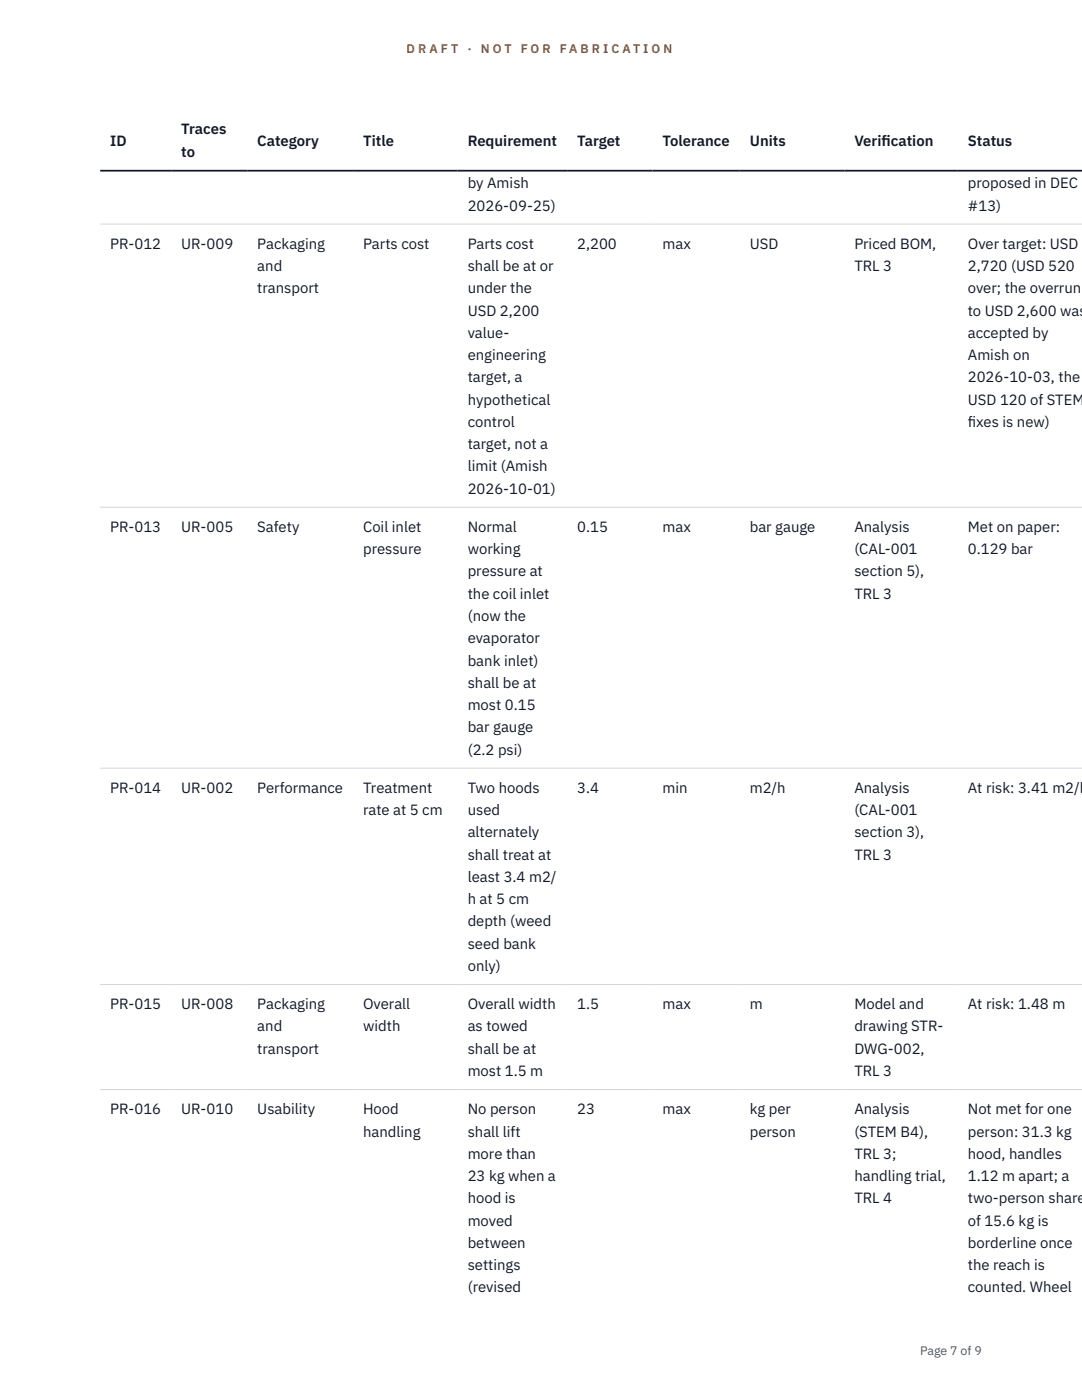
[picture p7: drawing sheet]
<svg xmlns="http://www.w3.org/2000/svg" width="216mm" height="279mm" viewBox="0 0 216 279" stroke-linecap="round" stroke-linejoin="round" font-family="sans-serif">
<defs><g id="words">
<g font-size="3" fill="#111827">
<text x="22" y="29.1">ID</text>
<text x="36.2" y="26.8">Traces</text>
<text x="51.3" y="29.1">Category</text>
<text x="72.5" y="29.1">Title</text>
<text x="93.3" y="29.1">Requirement</text>
<text x="115.2" y="29.1">Target</text>
<text x="132.2" y="29.1">Tolerance</text>
<text x="149.6" y="29.1">Units</text>
<text x="170.5" y="29.1">Verif</text>
<text x="175.9" y="29.1">ication</text>
<text x="193.1" y="29.1">Status</text>
<text x="36.2" y="31.3">to</text>
<text x="93.3" y="37.6">by Amish</text>
<text x="193.1" y="37.6">proposed in DEC</text>
<text x="93.3" y="42">2026-09-25)</text>
<text x="193.1" y="42">#13)</text>
<text x="22" y="49.6">PR-012</text>
<text x="36.2" y="49.6">UR-009</text>
<text x="51.3" y="49.6">Packaging</text>
<text x="72.5" y="49.6">Parts cost</text>
<text x="93.3" y="49.6">Parts cost</text>
<text x="115.2" y="49.6">2,200</text>
<text x="132.2" y="49.6">max</text>
<text x="149.6" y="49.6">USD</text>
<text x="170.5" y="49.6">Priced BOM,</text>
<text x="193.1" y="49.6">Over target: USD</text>
<text x="51.3" y="54.1">and</text>
<text x="51.3" y="58.5">transport</text>
<text x="93.3" y="54.1">shall be at or</text>
<text x="93.3" y="58.5">under the</text>
<text x="170.5" y="54.1">TRL 3</text>
<text x="193.1" y="54.1">2,720 (USD 520</text>
<text x="193.1" y="58.5">over; the overrun</text>
<text x="93.3" y="63">USD 2,200</text>
<text x="193.1" y="63">to USD 2,600 was</text>
<text x="93.3" y="67.4">value-</text>
<text x="93.3" y="71.9">engineering</text>
<text x="193.1" y="67.4">accepted by</text>
<text x="193.1" y="71.9">Amish on</text>
<text x="93.3" y="76.3">target, a</text>
<text x="193.1" y="76.3">2026-10-03, the</text>
<text x="93.3" y="80.8">hypothetical</text>
<text x="193.1" y="80.8">USD 120 of STEM</text>
<text x="93.3" y="85.2">control</text>
<text x="93.3" y="89.6">target, not a</text>
<text x="193.1" y="85.2">f</text>
<text x="193.1" y="85.2">ixes is new)</text>
<text x="93.3" y="94.1">limit (Amish</text>
<text x="93.3" y="98.5">2026-10-01)</text>
<text x="22" y="106.2">PR-013</text>
<text x="36.2" y="106.2">UR-005</text>
<text x="51.3" y="106.2">Safety</text>
<text x="72.5" y="106.2">Coil inlet</text>
<text x="93.3" y="106.2">Normal</text>
<text x="115.2" y="106.2">0.15</text>
<text x="132.2" y="106.2">max</text>
<text x="149.6" y="106.2">bar gauge</text>
<text x="170.5" y="106.2">Analysis</text>
<text x="193.1" y="106.2">Met on paper:</text>
<text x="72.5" y="110.6">pressure</text>
<text x="93.3" y="110.6">working</text>
<text x="170.5" y="110.6">(CAL-001</text>
<text x="193.1" y="110.6">0.129 bar</text>
<text x="93.3" y="115">pressure at</text>
<text x="93.3" y="119.5">the coil inlet</text>
<text x="170.5" y="115">section 5),</text>
<text x="170.5" y="119.5">TRL 3</text>
<text x="93.3" y="123.9">(now the</text>
<text x="93.3" y="128.4">evaporator</text>
<text x="93.3" y="132.8">bank inlet)</text>
<text x="93.3" y="137.3">shall be at</text>
<text x="93.3" y="141.7">most 0.15</text>
<text x="93.3" y="146.2">bar gauge</text>
<text x="93.3" y="150.6">(2.2 psi)</text>
<text x="22" y="158.2">PR-014</text>
<text x="36.2" y="158.2">UR-002</text>
<text x="51.3" y="158.2">Performance</text>
<text x="72.5" y="158.2">Treatment</text>
<text x="93.3" y="158.2">Two hoods</text>
<text x="115.2" y="158.2">3.4</text>
<text x="132.2" y="158.2">min</text>
<text x="149.6" y="158.2">m2/h</text>
<text x="170.5" y="158.2">Analysis</text>
<text x="193.1" y="158.2">At risk: 3.41 m2/h</text>
<text x="72.5" y="162.7">rate at 5 cm</text>
<text x="93.3" y="162.7">used</text>
<text x="93.3" y="167.1">alternately</text>
<text x="170.5" y="162.7">(CAL-001</text>
<text x="170.5" y="167.1">section 3),</text>
<text x="93.3" y="171.6">shall treat at</text>
<text x="170.5" y="171.6">TRL 3</text>
<text x="93.3" y="176">least 3.4 m2/</text>
<text x="93.3" y="180.5">h at 5 cm</text>
<text x="93.3" y="184.9">depth (weed</text>
<text x="93.3" y="189.3">seed bank</text>
<text x="93.3" y="193.8">only)</text>
<text x="22" y="201.4">PR-015</text>
<text x="36.2" y="201.4">UR-008</text>
<text x="51.3" y="201.4">Packaging</text>
<text x="72.5" y="201.4">Overall</text>
<text x="93.3" y="201.4">Overall width</text>
<text x="115.2" y="201.4">1.5</text>
<text x="132.2" y="201.4">max</text>
<text x="149.6" y="201.4">m</text>
<text x="170.5" y="201.4">Model and</text>
<text x="193.1" y="201.4">At risk: 1.48 m</text>
<text x="51.3" y="205.9">and</text>
<text x="72.5" y="205.9">width</text>
<text x="93.3" y="205.9">as towed</text>
<text x="170.5" y="205.9">drawing STR-</text>
<text x="51.3" y="210.3">transport</text>
<text x="93.3" y="210.3">shall be at</text>
<text x="93.3" y="214.7">most 1.5 m</text>
<text x="170.5" y="210.3">DWG-002,</text>
<text x="170.5" y="214.7">TRL 3</text>
<text x="22" y="222.4">PR-016</text>
<text x="36.2" y="222.4">UR-010</text>
<text x="51.3" y="222.4">Usability</text>
<text x="72.5" y="222.4">Hood</text>
<text x="72.5" y="226.8">handling</text>
<text x="93.3" y="222.4">No person</text>
<text x="93.3" y="226.8">shall lift</text>
<text x="115.2" y="222.4">23</text>
<text x="132.2" y="222.4">max</text>
<text x="149.6" y="222.4">kg per</text>
<text x="149.6" y="226.8">person</text>
<text x="170.5" y="222.4">Analysis</text>
<text x="170.5" y="226.8">(STEM B4),</text>
<text x="193.1" y="222.4">Not met for one</text>
<text x="193.1" y="226.8">person: 31.3 kg</text>
<text x="93.3" y="231.3">more than</text>
<text x="170.5" y="231.3">TRL 3;</text>
<text x="193.1" y="231.3">hood, handles</text>
<text x="93.3" y="235.7">23 kg when a</text>
<text x="170.5" y="235.7">handling trial,</text>
<text x="193.1" y="235.7">1.12 m apart; a</text>
<text x="93.3" y="240.1">hood is</text>
<text x="93.3" y="244.6">moved</text>
<text x="170.5" y="240.1">TRL 4</text>
<text x="193.1" y="240.1">two-person share</text>
<text x="193.1" y="244.6">of 15.6 kg is</text>
<text x="93.3" y="249">between</text>
<text x="193.1" y="249">borderline once</text>
<text x="93.3" y="253.5">settings</text>
<text x="93.3" y="257.9">(revised</text>
<text x="193.1" y="253.5">the reach is</text>
<text x="193.1" y="257.9">counted. Wheel</text>
</g>
<g font-size="2.5" fill="#b45309">
<text x="81.1" y="10.5">D R A F T</text>
<text x="93.3" y="10.5">·</text>
<text x="95.9" y="10.5">N O T</text>
<text x="103.9" y="10.5">F O R</text>
<text x="111.7" y="10.5">F A B R I C A T I O N</text>
</g>
<text font-size="2.5" fill="#4b5563" x="183.6" y="270.3">Page 7 of 9</text>
</g></defs>
<path d="M20 44.7h195.9M20 101.2h195.9M20 153.3h195.9M20 196.5h195.9M20 217.4h195.9" fill="none" stroke="#d1d5db" stroke-width=".2"/>
<path d="M20 34.1h195.9" fill="none" stroke="#111827" stroke-width=".35"/>
<use href="#words"/>
</svg>
